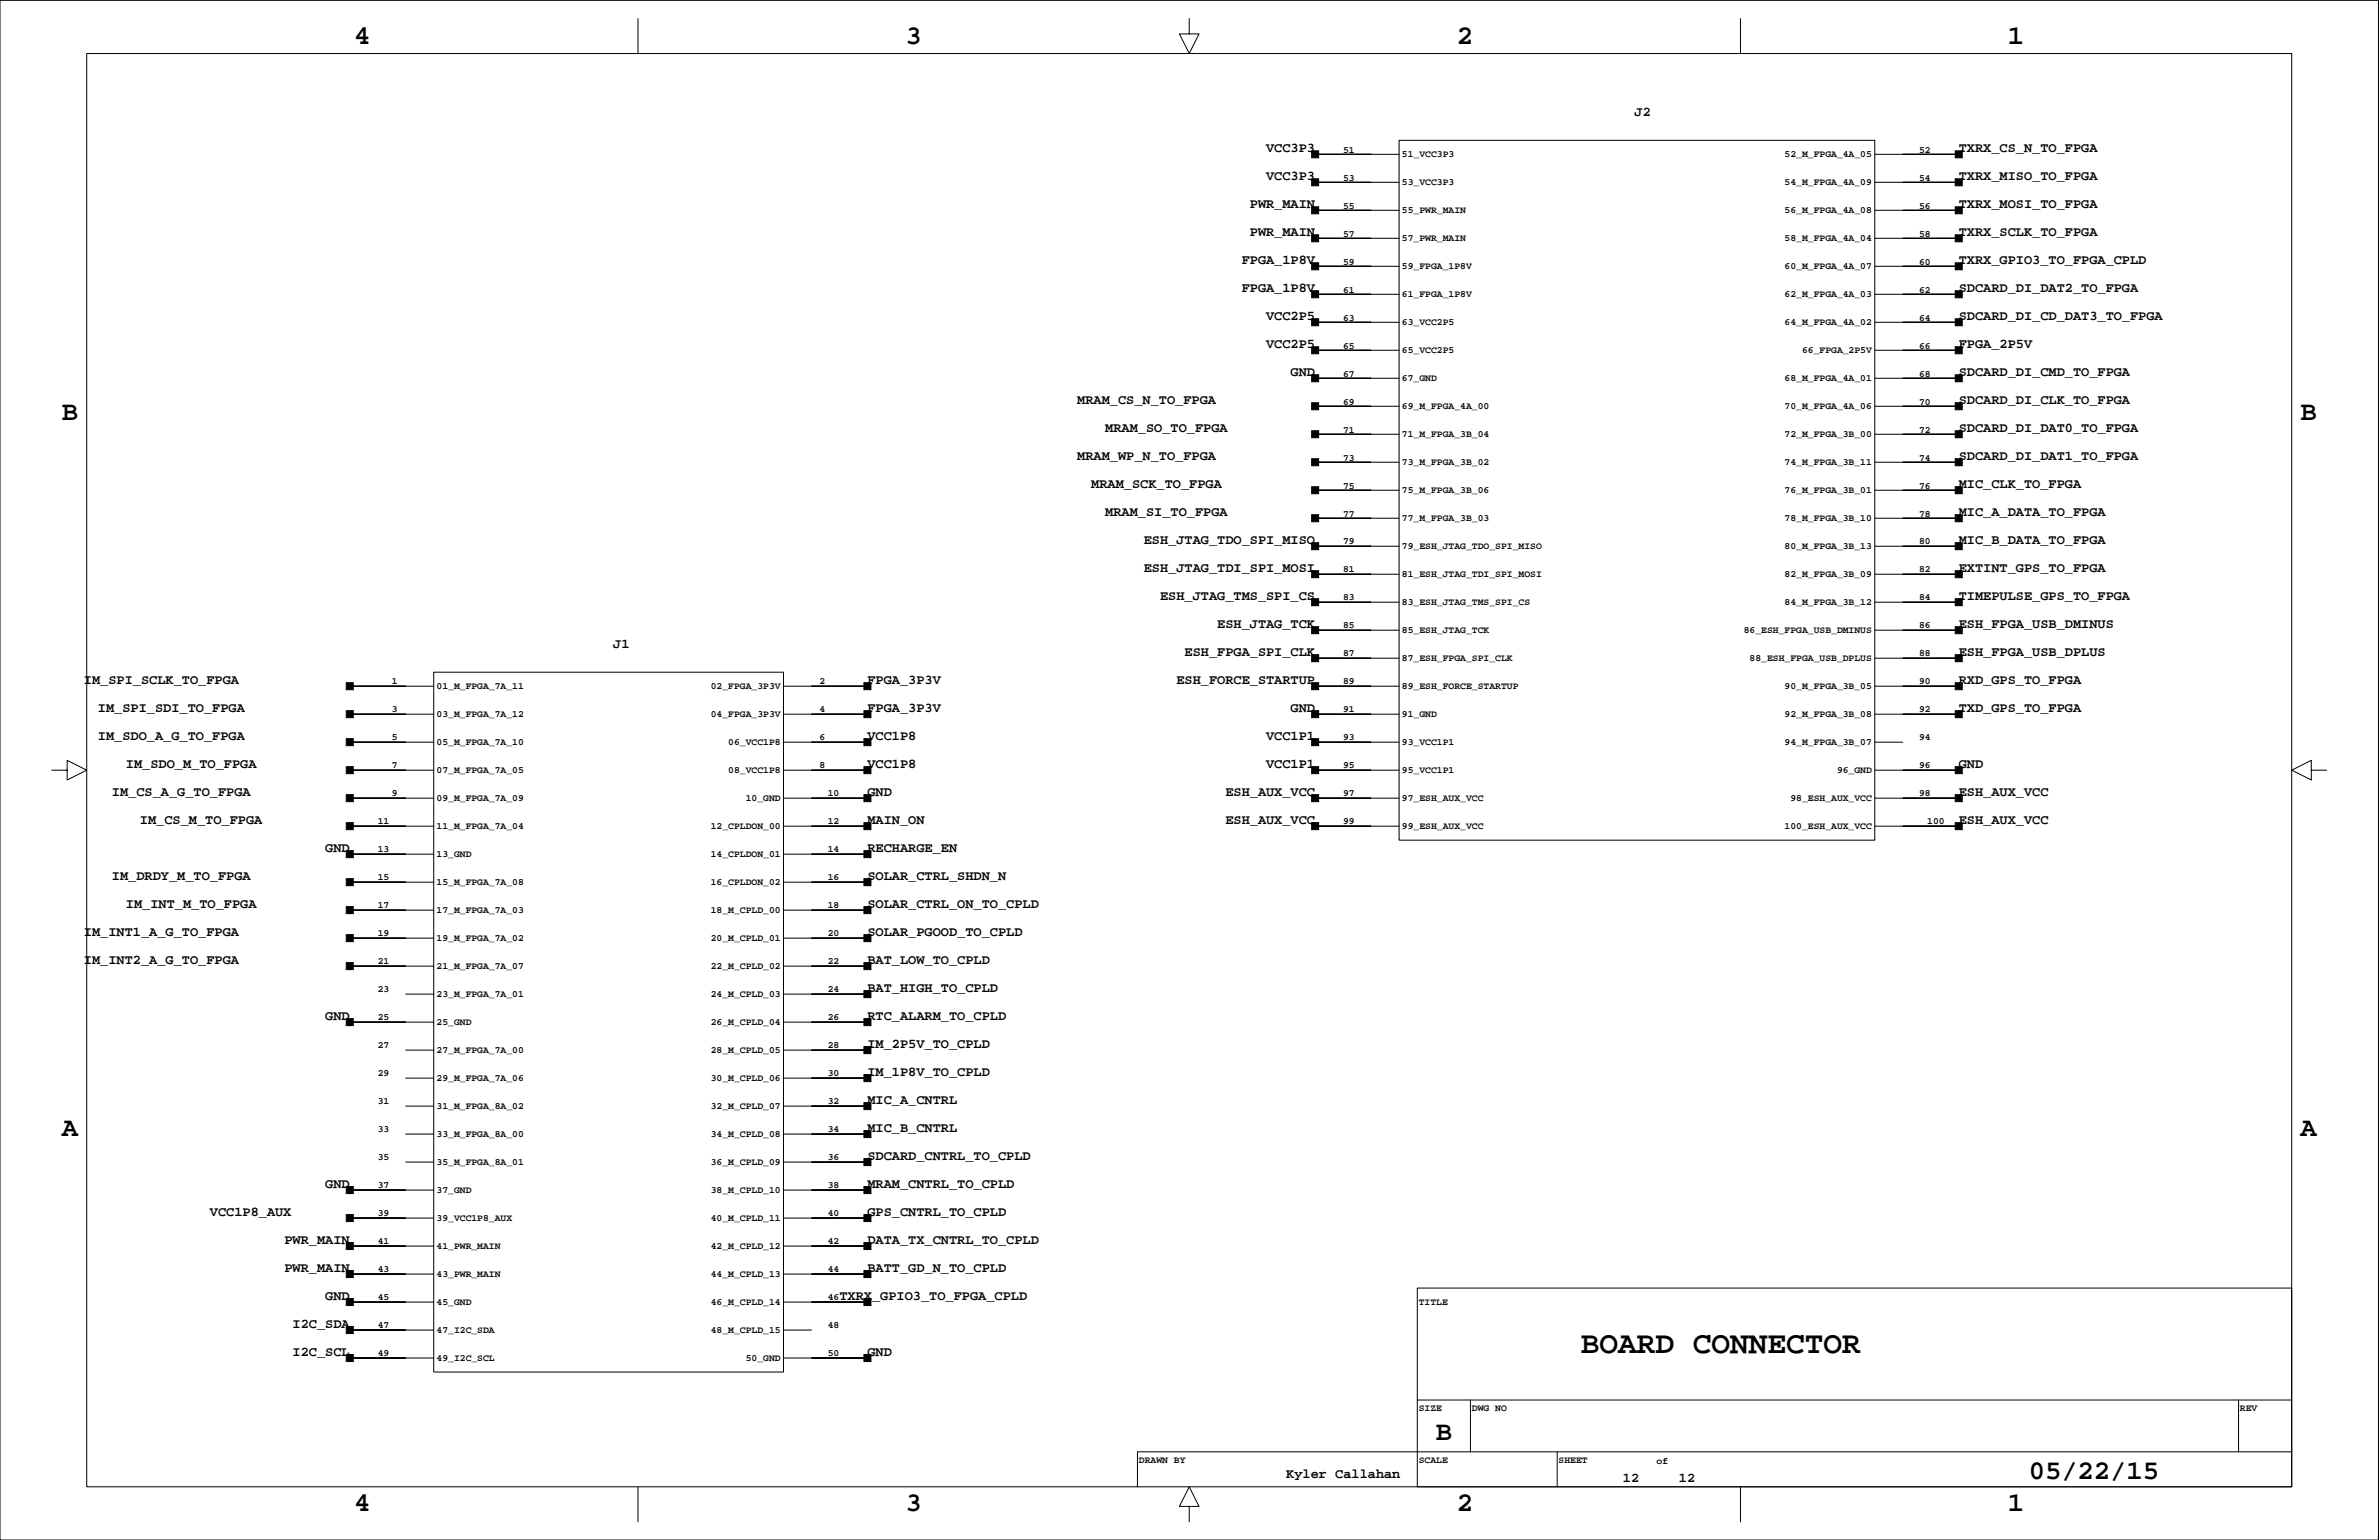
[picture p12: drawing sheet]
<svg xmlns="http://www.w3.org/2000/svg" width="432mm" height="279mm" viewBox="0 0 432 279" stroke-linecap="round" stroke-linejoin="round" font-family="sans-serif">
<defs><g id="words">
<text font-size="5.6" x="287" y="245.4">BOARD CONNECTOR</text>
<g font-size="4.9">
<text x="64.3" y="8.1">4</text>
<text x="164.3" y="8.1">3</text>
<text x="264.4" y="8.1">2</text>
<text x="364.4" y="8.1">1</text>
<text x="11.2" y="76.1">B</text>
<text x="417.5" y="76.1">B</text>
<text x="11.2" y="206.1">A</text>
<text x="417.5" y="206.1">A</text>
<text x="260.6" y="261.2">B</text>
<text x="368.2" y="268.4">05/22/15</text>
<text x="64.3" y="274.2">4</text>
<text x="164.3" y="274.2">3</text>
<text x="264.4" y="274.2">2</text>
<text x="364.4" y="274.2">1</text>
</g>
<g font-size="2.5">
<text x="296.7" y="21.1">J2</text>
<text x="229.8" y="27.6">VCC3P3</text>
<text x="355.5" y="27.6">TXRX_CS_N_TO_FPGA</text>
<text x="229.8" y="32.6">VCC3P3</text>
<text x="355.5" y="32.6">TXRX_MISO_TO_FPGA</text>
<text x="226.9" y="37.7">PWR_MAIN</text>
<text x="355.5" y="37.7">TXRX_MOSI_TO_FPGA</text>
<text x="225.4" y="47.9">FPGA_1P8V</text>
<text x="226.9" y="42.8">PWR_MAIN</text>
<text x="355.5" y="42.8">TXRX_SCLK_TO_FPGA</text>
<text x="355.5" y="47.9">TXRX_GPIO3_TO_FPGA_CPLD</text>
<text x="225.4" y="53">FPGA_1P8V</text>
<text x="355.5" y="53">SDCARD_DI_DAT2_TO_FPGA</text>
<text x="229.8" y="58">VCC2P5</text>
<text x="355.5" y="58">SDCARD_DI_CD_DAT3_TO_FPGA</text>
<text x="229.8" y="63.1">VCC2P5</text>
<text x="355.5" y="63.1">FPGA_2P5V</text>
<text x="234.3" y="68.2">GND</text>
<text x="355.5" y="68.2">SDCARD_DI_CMD_TO_FPGA</text>
<text x="195.5" y="73.3">MRAM_CS_N_TO_FPGA</text>
<text x="355.5" y="73.3">SDCARD_DI_CLK_TO_FPGA</text>
<text x="195.5" y="83.4">MRAM_WP_N_TO_FPGA</text>
<text x="200.6" y="78.3">MRAM_SO_TO_FPGA</text>
<text x="355.5" y="78.3">SDCARD_DI_DAT0_TO_FPGA</text>
<text x="355.5" y="83.4">SDCARD_DI_DAT1_TO_FPGA</text>
<text x="198.1" y="88.5">MRAM_SCK_TO_FPGA</text>
<text x="355.5" y="88.5">MIC_CLK_TO_FPGA</text>
<text x="200.6" y="93.6">MRAM_SI_TO_FPGA</text>
<text x="355.5" y="93.6">MIC_A_DATA_TO_FPGA</text>
<text x="207.6" y="98.7">ESH_JTAG_TDO_SPI_MISO</text>
<text x="355.5" y="98.7">MIC_B_DATA_TO_FPGA</text>
<text x="207.6" y="103.7">ESH_JTAG_TDI_SPI_MOSI</text>
<text x="355.5" y="103.7">EXTINT_GPS_TO_FPGA</text>
<text x="210.6" y="108.8">ESH_JTAG_TMS_SPI_CS</text>
<text x="220.9" y="113.9">ESH_JTAG_TCK</text>
<text x="355.5" y="113.9">ESH_FPGA_USB_DMINUS</text>
<text x="355.5" y="108.8">TIMEPULSE_GPS_TO_FPGA</text>
<text x="111.3" y="117.6">J1</text>
<text x="215" y="119">ESH_FPGA_SPI_CLK</text>
<text x="355.5" y="119">ESH_FPGA_USB_DPLUS</text>
<text x="15.2" y="124.1">IM_SPI_SCLK_TO_FPGA</text>
<text x="157.4" y="124.1">FPGA_3P3V</text>
<text x="213.5" y="124.1">ESH_FORCE_STARTUP</text>
<text x="355.5" y="124.1">RXD_GPS_TO_FPGA</text>
<text x="17.8" y="129.1">IM_SPI_SDI_TO_FPGA</text>
<text x="157.4" y="129.1">FPGA_3P3V</text>
<text x="234.3" y="129.1">GND</text>
<text x="355.5" y="129.1">TXD_GPS_TO_FPGA</text>
<text x="17.8" y="134.2">IM_SDO_A_G_TO_FPGA</text>
<text x="157.4" y="134.2">VCC1P8</text>
<text x="229.8" y="134.2">VCC1P1</text>
<text x="22.9" y="139.3">IM_SDO_M_TO_FPGA</text>
<text x="157.4" y="139.3">VCC1P8</text>
<text x="229.8" y="139.3">VCC1P1</text>
<text x="355.5" y="139.3">GND</text>
<text x="20.3" y="144.4">IM_CS_A_G_TO_FPGA</text>
<text x="25.4" y="149.4">IM_CS_M_TO_FPGA</text>
<text x="157.4" y="144.4">GND</text>
<text x="157.4" y="149.4">MAIN_ON</text>
<text x="222.4" y="149.4">ESH_AUX_VCC</text>
<text x="222.4" y="144.4">ESH_AUX_VCC</text>
<text x="355.5" y="149.4">ESH_AUX_VCC</text>
<text x="355.5" y="144.4">ESH_AUX_VCC</text>
<text x="59" y="154.5">GND</text>
<text x="157.4" y="154.5">RECHARGE_EN</text>
<text x="20.3" y="159.6">IM_DRDY_M_TO_FPGA</text>
<text x="157.4" y="159.6">SOLAR_CTRL_SHDN_N</text>
<text x="22.9" y="164.7">IM_INT_M_TO_FPGA</text>
<text x="157.4" y="164.7">SOLAR_CTRL_ON_TO_CPLD</text>
<text x="15.2" y="169.8">IM_INT1_A_G_TO_FPGA</text>
<text x="157.4" y="169.8">SOLAR_PGOOD_TO_CPLD</text>
<text x="15.2" y="174.8">IM_INT2_A_G_TO_FPGA</text>
<text x="157.4" y="174.8">BAT_LOW_TO_CPLD</text>
<text x="157.4" y="179.9">BAT_HIGH_TO_CPLD</text>
<text x="59" y="185">GND</text>
<text x="157.4" y="185">RTC_ALARM_TO_CPLD</text>
<text x="157.4" y="190.1">IM_2P5V_TO_CPLD</text>
<text x="157.4" y="195.2">IM_1P8V_TO_CPLD</text>
<text x="157.4" y="200.2">MIC_A_CNTRL</text>
<text x="157.4" y="205.3">MIC_B_CNTRL</text>
<text x="59" y="215.5">GND</text>
<text x="157.4" y="210.4">SDCARD_CNTRL_TO_CPLD</text>
<text x="157.4" y="215.5">MRAM_CNTRL_TO_CPLD</text>
<text x="38.1" y="220.6">VCC1P8_AUX</text>
<text x="157.4" y="220.6">GPS_CNTRL_TO_CPLD</text>
<text x="51.6" y="225.6">PWR_MAIN</text>
<text x="157.4" y="225.6">DATA_TX_CNTRL_TO_CPLD</text>
<text x="51.6" y="230.7">PWR_MAIN</text>
<text x="157.4" y="230.7">BATT_GD_N_TO_CPLD</text>
<text x="59" y="235.8">GND</text>
<text x="152.4" y="235.8">TXRX_GPIO3_TO_FPGA_CPLD</text>
<text x="53.1" y="245.9">I2C_SCL</text>
<text x="53.1" y="240.9">I2C_SDA</text>
<text x="157.4" y="245.9">GND</text>
<text x="233.5" y="268.2">Kyler Callahan</text>
<text x="294.6" y="268.8">12</text>
<text x="304.7" y="268.8">12</text>
</g>
<g font-size="1.8">
<text x="243.8" y="27.7">51</text>
<text x="254.5" y="28.5">51_VCC3P3</text>
<text x="323.9" y="28.5">52_M_FPGA_4A_05</text>
<text x="348.3" y="27.7">52</text>
<text x="243.8" y="32.8">53</text>
<text x="254.5" y="33.6">53_VCC3P3</text>
<text x="323.9" y="33.6">54_M_FPGA_4A_09</text>
<text x="348.3" y="32.8">54</text>
<text x="243.8" y="37.8">55</text>
<text x="254.5" y="38.7">55_PWR_MAIN</text>
<text x="323.9" y="38.7">56_M_FPGA_4A_08</text>
<text x="348.3" y="37.8">56</text>
<text x="243.8" y="48">59</text>
<text x="243.8" y="42.9">57</text>
<text x="254.5" y="43.7">57_PWR_MAIN</text>
<text x="323.9" y="43.7">58_M_FPGA_4A_04</text>
<text x="348.3" y="48">60</text>
<text x="348.3" y="42.9">58</text>
<text x="243.8" y="53.1">61</text>
<text x="254.5" y="48.8">59_FPGA_1P8V</text>
<text x="254.5" y="53.9">61_FPGA_1P8V</text>
<text x="323.9" y="48.8">60_M_FPGA_4A_07</text>
<text x="323.9" y="53.9">62_M_FPGA_4A_03</text>
<text x="348.3" y="53.1">62</text>
<text x="243.8" y="58.2">63</text>
<text x="254.5" y="59">63_VCC2P5</text>
<text x="323.9" y="59">64_M_FPGA_4A_02</text>
<text x="348.3" y="58.2">64</text>
<text x="243.8" y="63.2">65</text>
<text x="254.5" y="64">65_VCC2P5</text>
<text x="327.1" y="64">66_FPGA_2P5V</text>
<text x="348.3" y="63.2">66</text>
<text x="243.8" y="68.3">67</text>
<text x="254.5" y="69.1">67_GND</text>
<text x="323.9" y="69.1">68_M_FPGA_4A_01</text>
<text x="348.3" y="68.3">68</text>
<text x="243.8" y="73.4">69</text>
<text x="254.5" y="74.2">69_M_FPGA_4A_00</text>
<text x="323.9" y="74.2">70_M_FPGA_4A_06</text>
<text x="348.3" y="73.4">70</text>
<text x="243.8" y="83.6">73</text>
<text x="243.8" y="78.5">71</text>
<text x="254.5" y="79.3">71_M_FPGA_3B_04</text>
<text x="323.9" y="79.3">72_M_FPGA_3B_00</text>
<text x="348.3" y="83.6">74</text>
<text x="348.3" y="78.5">72</text>
<text x="243.8" y="88.6">75</text>
<text x="254.5" y="84.4">73_M_FPGA_3B_02</text>
<text x="254.5" y="89.4">75_M_FPGA_3B_06</text>
<text x="323.9" y="84.4">74_M_FPGA_3B_11</text>
<text x="323.9" y="89.4">76_M_FPGA_3B_01</text>
<text x="348.3" y="88.6">76</text>
<text x="243.8" y="93.7">77</text>
<text x="254.5" y="94.5">77_M_FPGA_3B_03</text>
<text x="323.9" y="94.5">78_M_FPGA_3B_10</text>
<text x="348.3" y="93.7">78</text>
<text x="243.8" y="98.8">79</text>
<text x="254.5" y="99.6">79_ESH_JTAG_TDO_SPI_MISO</text>
<text x="323.9" y="99.6">80_M_FPGA_3B_13</text>
<text x="348.3" y="98.8">80</text>
<text x="243.8" y="103.9">81</text>
<text x="254.5" y="104.7">81_ESH_JTAG_TDI_SPI_MOSI</text>
<text x="323.9" y="104.7">82_M_FPGA_3B_09</text>
<text x="348.3" y="103.9">82</text>
<text x="243.8" y="108.9">83</text>
<text x="254.5" y="109.8">83_ESH_JTAG_TMS_SPI_CS</text>
<text x="323.9" y="109.8">84_M_FPGA_3B_12</text>
<text x="348.3" y="108.9">84</text>
<text x="243.8" y="119.1">87</text>
<text x="243.8" y="114">85</text>
<text x="254.5" y="114.8">85_ESH_JTAG_TCK</text>
<text x="254.5" y="119.9">87_ESH_FPGA_SPI_CLK</text>
<text x="316.5" y="114.8">86_ESH_FPGA_USB_DMINUS</text>
<text x="317.5" y="119.9">88_ESH_FPGA_USB_DPLUS</text>
<text x="348.3" y="119.1">88</text>
<text x="348.3" y="114">86</text>
<text x="71.1" y="124.2">1</text>
<text x="79.2" y="125">01_M_FPGA_7A_11</text>
<text x="129" y="125">02_FPGA_3P3V</text>
<text x="148.8" y="124.2">2</text>
<text x="243.8" y="124.2">89</text>
<text x="254.5" y="125">89_ESH_FORCE_STARTUP</text>
<text x="323.9" y="125">90_M_FPGA_3B_05</text>
<text x="348.3" y="124.2">90</text>
<text x="71.1" y="129.3">3</text>
<text x="79.2" y="130.1">03_M_FPGA_7A_12</text>
<text x="129" y="130.1">04_FPGA_3P3V</text>
<text x="148.8" y="129.3">4</text>
<text x="243.8" y="129.3">91</text>
<text x="254.5" y="130.1">91_GND</text>
<text x="323.9" y="130.1">92_M_FPGA_3B_08</text>
<text x="348.3" y="129.3">92</text>
<text x="71.1" y="134.3">5</text>
<text x="79.2" y="135.1">05_M_FPGA_7A_10</text>
<text x="132.2" y="135.1">06_VCC1P8</text>
<text x="148.8" y="134.3">6</text>
<text x="243.8" y="134.3">93</text>
<text x="254.5" y="135.1">93_VCC1P1</text>
<text x="323.9" y="135.1">94_M_FPGA_3B_07</text>
<text x="348.3" y="134.3">94</text>
<text x="71.1" y="139.4">7</text>
<text x="79.2" y="140.2">07_M_FPGA_7A_05</text>
<text x="132.2" y="140.2">08_VCC1P8</text>
<text x="148.8" y="139.4">8</text>
<text x="243.8" y="139.4">95</text>
<text x="254.5" y="140.2">95_VCC1P1</text>
<text x="333.4" y="140.2">96_GND</text>
<text x="348.3" y="139.4">96</text>
<text x="68.6" y="149.6">11</text>
<text x="71.1" y="144.5">9</text>
<text x="79.2" y="145.3">09_M_FPGA_7A_09</text>
<text x="135.3" y="145.3">10_GND</text>
<text x="150.2" y="149.6">12</text>
<text x="150.2" y="144.5">10</text>
<text x="243.8" y="149.6">99</text>
<text x="243.8" y="144.5">97</text>
<text x="254.5" y="145.3">97_ESH_AUX_VCC</text>
<text x="325" y="145.3">98_ESH_AUX_VCC</text>
<text x="348.3" y="144.5">98</text>
<text x="349.8" y="149.6">100</text>
<text x="68.6" y="154.7">13</text>
<text x="79.2" y="150.4">11_M_FPGA_7A_04</text>
<text x="79.2" y="155.5">13_GND</text>
<text x="129" y="150.4">12_CPLDON_00</text>
<text x="129" y="155.5">14_CPLDON_01</text>
<text x="150.2" y="154.7">14</text>
<text x="254.5" y="150.4">99_ESH_AUX_VCC</text>
<text x="323.9" y="150.4">100_ESH_AUX_VCC</text>
<text x="68.6" y="159.7">15</text>
<text x="79.2" y="160.5">15_M_FPGA_7A_08</text>
<text x="129" y="160.5">16_CPLDON_02</text>
<text x="150.2" y="159.7">16</text>
<text x="68.6" y="164.8">17</text>
<text x="79.2" y="165.6">17_M_FPGA_7A_03</text>
<text x="129" y="165.6">18_M_CPLD_00</text>
<text x="150.2" y="164.8">18</text>
<text x="68.6" y="169.9">19</text>
<text x="79.2" y="170.7">19_M_FPGA_7A_02</text>
<text x="129" y="170.7">20_M_CPLD_01</text>
<text x="150.2" y="169.9">20</text>
<text x="68.6" y="175">21</text>
<text x="79.2" y="175.8">21_M_FPGA_7A_07</text>
<text x="129" y="175.8">22_M_CPLD_02</text>
<text x="150.2" y="175">22</text>
<text x="68.6" y="185.1">25</text>
<text x="68.6" y="180">23</text>
<text x="79.2" y="180.9">23_M_FPGA_7A_01</text>
<text x="79.2" y="185.9">25_GND</text>
<text x="129" y="180.9">24_M_CPLD_03</text>
<text x="129" y="185.9">26_M_CPLD_04</text>
<text x="150.2" y="185.1">26</text>
<text x="150.2" y="180">24</text>
<text x="68.6" y="190.2">27</text>
<text x="79.2" y="191">27_M_FPGA_7A_00</text>
<text x="129" y="191">28_M_CPLD_05</text>
<text x="150.2" y="190.2">28</text>
<text x="68.6" y="195.3">29</text>
<text x="79.2" y="196.1">29_M_FPGA_7A_06</text>
<text x="129" y="196.1">30_M_CPLD_06</text>
<text x="150.2" y="195.3">30</text>
<text x="68.6" y="200.4">31</text>
<text x="79.2" y="201.2">31_M_FPGA_8A_02</text>
<text x="129" y="201.2">32_M_CPLD_07</text>
<text x="150.2" y="200.4">32</text>
<text x="68.6" y="205.4">33</text>
<text x="79.2" y="206.3">33_M_FPGA_8A_00</text>
<text x="129" y="206.3">34_M_CPLD_08</text>
<text x="150.2" y="205.4">34</text>
<text x="68.6" y="215.6">37</text>
<text x="68.6" y="210.5">35</text>
<text x="79.2" y="211.3">35_M_FPGA_8A_01</text>
<text x="129" y="211.3">36_M_CPLD_09</text>
<text x="150.2" y="215.6">38</text>
<text x="150.2" y="210.5">36</text>
<text x="68.6" y="220.7">39</text>
<text x="79.2" y="216.4">37_GND</text>
<text x="79.2" y="221.5">39_VCC1P8_AUX</text>
<text x="129" y="216.4">38_M_CPLD_10</text>
<text x="129" y="221.5">40_M_CPLD_11</text>
<text x="150.2" y="220.7">40</text>
<text x="68.6" y="225.8">41</text>
<text x="79.2" y="226.6">41_PWR_MAIN</text>
<text x="129" y="226.6">42_M_CPLD_12</text>
<text x="150.2" y="225.8">42</text>
<text x="68.6" y="230.8">43</text>
<text x="79.2" y="231.6">43_PWR_MAIN</text>
<text x="129" y="231.6">44_M_CPLD_13</text>
<text x="150.2" y="230.8">44</text>
<text x="68.6" y="235.9">45</text>
<text x="79.2" y="236.7">45_GND</text>
<text x="129" y="236.7">46_M_CPLD_14</text>
<text x="150.2" y="235.9">46</text>
<text x="257.5" y="236.7">TITLE</text>
<text x="68.6" y="241">47</text>
<text x="79.2" y="241.8">47_I2C_SDA</text>
<text x="129" y="241.8">48_M_CPLD_15</text>
<text x="150.2" y="241">48</text>
<text x="68.6" y="246.1">49</text>
<text x="79.2" y="246.9">49_I2C_SCL</text>
<text x="135.3" y="246.9">50_GND</text>
<text x="150.2" y="246.1">50</text>
<text x="257.5" y="256">SIZE</text>
<text x="267.1" y="256">DWG NO</text>
<text x="406.6" y="256">REV</text>
<text x="206.7" y="265.4">DRAWN BY</text>
<text x="257.5" y="265.4">SCALE</text>
<text x="282.9" y="265.4">SHEET</text>
<text x="300.7" y="265.6">of</text>
</g>
</g></defs>
<g fill="none" stroke="#000" stroke-width=".18">
<path d="M0 .1h431.7v279.3h-431.7zM15.7 9.7h400.3v260.1h-400.3zM115.8 3.4v6.3M215.9 3.4v2.8h1.7l-1.7 3.5-1.8-3.5h1.8M315.9 3.4v6.3M238.7 28h15.2M238.7 33.1h15.2M238.7 38.2h15.2M253.9 25.5h86.4v126.9h-86.4zM340.3 28h15.2M340.3 33.1h15.2M340.3 38.2h15.2"/>
<path d="M238.7 43.2h15.2M238.7 48.3h15.2M238.7 53.4h15.2M238.7 58.5h15.2M340.3 43.2h15.2M340.3 48.3h15.2M340.3 53.4h15.2M340.3 58.5h15.2M238.7 63.5h15.2M238.7 68.6h15.2M238.7 73.7h15.2M238.7 78.8h15.2"/>
<path d="M340.3 63.5h15.2M340.3 68.6h15.2M340.3 73.7h15.2M340.3 78.8h15.2M238.7 83.9h15.2M238.7 88.9h15.2M238.7 94h15.2M238.7 99.1h15.2M340.3 83.9h15.2M340.3 88.9h15.2M340.3 94h15.2M340.3 99.1h15.2"/>
<path d="M238.7 104.2h15.2M238.7 109.3h15.2M238.7 114.3h15.2M238.7 119.4h15.2M340.3 104.2h15.2M340.3 109.3h15.2M340.3 114.3h15.2M340.3 119.4h15.2M9.4 139.7h2.8v-1.7l3.5 1.7-3.5 1.8v-1.8M63.5 124.5h15.2M63.5 129.6h15.2M63.5 134.7h15.2"/>
<path d="M63.5 139.7h15.2M78.7 122h63.5v126.9h-63.5zM142.2 124.5h15.2M142.2 129.6h15.2M142.2 134.7h15.2M142.2 139.7h15.2M238.7 124.5h15.2M238.7 129.6h15.2M238.7 134.7h15.2M238.7 139.7h15.2M340.3 124.5h15.2M340.3 129.6h15.2"/>
<path d="M340.3 134.7h5.1M340.3 139.7h15.2M419.5 139.7v-1.7l-3.5 1.7 3.5 1.8v-1.8h2.8M63.5 144.8h15.2M63.5 149.9h15.2M63.5 155h15.2M142.2 144.8h15.2M142.2 149.9h15.2M142.2 155h15.2M238.7 144.8h15.2M238.7 149.9h15.2M340.3 144.8h15.2"/>
<path d="M340.3 149.9h15.2M63.5 160h15.2M63.5 165.1h15.2M63.5 170.2h15.2M63.5 175.3h15.2M142.2 160h15.2M142.2 165.1h15.2M142.2 170.2h15.2M142.2 175.3h15.2M63.5 185.4h15.2M73.6 180.4h5.1M73.6 190.5h5.1"/>
<path d="M73.6 195.6h5.1M142.2 180.4h15.2M142.2 185.4h15.2M142.2 190.5h15.2M142.2 195.6h15.2M63.5 215.9h15.2M73.6 200.7h5.1M73.6 205.8h5.1M73.6 210.8h5.1M142.2 200.7h15.2M142.2 205.8h15.2M142.2 210.8h15.2"/>
<path d="M142.2 215.9h15.2M63.5 221h15.2M63.5 226.1h15.2M63.5 231.2h15.2M63.5 236.2h15.2M142.2 221h15.2M142.2 226.1h15.2M142.2 231.2h15.2M142.2 236.2h15.2M257.2 233.7h158.8v36.1h-158.8zM63.5 241.3h15.2M63.5 246.4h15.2"/>
<path d="M142.2 241.3h5.1M142.2 246.4h15.2M257.2 254h158.8M266.9 254v9.4M406.3 254v9.4M115.8 269.8v6.3M215.9 273.3h1.7l-1.7-3.5-1.8 3.5h1.8v2.8M282.6 263.4v6.4M315.9 269.8v6.3M416 263.4h-209.5v6.4"/>
</g>
<g fill="#000" stroke="#000" stroke-width=".18">
<path d="M238.1 37.5h1.2v1.3h-1.2z" fill-rule="evenodd"/>
<path d="M238.1 32.4h1.2v1.3h-1.2z" fill-rule="evenodd"/>
<path d="M238.1 27.4h1.2v1.2h-1.2z" fill-rule="evenodd"/>
<path d="M238.7 38.2h10.2z" fill-rule="evenodd"/>
<path d="M238.7 33.1h10.2z" fill-rule="evenodd"/>
<path d="M238.7 28h10.2z" fill-rule="evenodd"/>
<path d="M354.9 27.4h1.3v1.2h-1.3z" fill-rule="evenodd"/>
<path d="M354.9 32.4h1.3v1.3h-1.3z" fill-rule="evenodd"/>
<path d="M354.9 37.5h1.3v1.3h-1.3z" fill-rule="evenodd"/>
<path d="M345.4 28h10.1z" fill-rule="evenodd"/>
<path d="M345.4 33.1h10.1z" fill-rule="evenodd"/>
<path d="M345.4 38.2h10.1z" fill-rule="evenodd"/>
<path d="M238.1 57.8h1.2v1.3h-1.2z" fill-rule="evenodd"/>
<path d="M238.1 52.8h1.2v1.2h-1.2z" fill-rule="evenodd"/>
<path d="M238.1 47.7h1.2v1.2h-1.2z" fill-rule="evenodd"/>
<path d="M238.1 42.6h1.2v1.3h-1.2z" fill-rule="evenodd"/>
<path d="M238.7 58.5h10.2z" fill-rule="evenodd"/>
<path d="M238.7 53.4h10.2z" fill-rule="evenodd"/>
<path d="M238.7 48.3h10.2z" fill-rule="evenodd"/>
<path d="M238.7 43.2h10.2z" fill-rule="evenodd"/>
<path d="M354.9 42.6h1.3v1.3h-1.3z" fill-rule="evenodd"/>
<path d="M354.9 47.7h1.3v1.2h-1.3z" fill-rule="evenodd"/>
<path d="M354.9 52.8h1.3v1.2h-1.3z" fill-rule="evenodd"/>
<path d="M354.9 57.8h1.3v1.3h-1.3z" fill-rule="evenodd"/>
<path d="M345.4 43.2h10.1z" fill-rule="evenodd"/>
<path d="M345.4 48.3h10.1z" fill-rule="evenodd"/>
<path d="M345.4 53.4h10.1z" fill-rule="evenodd"/>
<path d="M345.4 58.5h10.1z" fill-rule="evenodd"/>
<path d="M238.1 68h1.2v1.3h-1.2z" fill-rule="evenodd"/>
<path d="M238.1 62.9h1.2v1.3h-1.2z" fill-rule="evenodd"/>
<path d="M238.1 73.1h1.2v1.2h-1.2z" fill-rule="evenodd"/>
<path d="M238.1 78.2h1.2v1.2h-1.2z" fill-rule="evenodd"/>
<path d="M238.7 68.6h10.2z" fill-rule="evenodd"/>
<path d="M238.7 63.5h10.2z" fill-rule="evenodd"/>
<path d="M238.7 73.7h10.2z" fill-rule="evenodd"/>
<path d="M238.7 78.8h10.2z" fill-rule="evenodd"/>
<path d="M354.9 62.9h1.3v1.3h-1.3z" fill-rule="evenodd"/>
<path d="M354.9 68h1.3v1.3h-1.3z" fill-rule="evenodd"/>
<path d="M354.9 73.1h1.3v1.2h-1.3z" fill-rule="evenodd"/>
<path d="M354.9 78.2h1.3v1.2h-1.3z" fill-rule="evenodd"/>
<path d="M345.4 63.5h10.1z" fill-rule="evenodd"/>
<path d="M345.4 68.6h10.1z" fill-rule="evenodd"/>
<path d="M345.4 73.7h10.1z" fill-rule="evenodd"/>
<path d="M345.4 78.8h10.1z" fill-rule="evenodd"/>
<path d="M238.1 98.5h1.2v1.2h-1.2z" fill-rule="evenodd"/>
<path d="M238.1 83.2h1.2v1.3h-1.2z" fill-rule="evenodd"/>
<path d="M238.1 88.3h1.2v1.3h-1.2z" fill-rule="evenodd"/>
<path d="M238.1 93.4h1.2v1.3h-1.2z" fill-rule="evenodd"/>
<path d="M238.7 99.1h10.2z" fill-rule="evenodd"/>
<path d="M238.7 83.9h10.2z" fill-rule="evenodd"/>
<path d="M238.7 88.9h10.2z" fill-rule="evenodd"/>
<path d="M238.7 94h10.2z" fill-rule="evenodd"/>
<path d="M354.9 83.2h1.3v1.3h-1.3z" fill-rule="evenodd"/>
<path d="M354.9 88.3h1.3v1.3h-1.3z" fill-rule="evenodd"/>
<path d="M354.9 93.4h1.3v1.3h-1.3z" fill-rule="evenodd"/>
<path d="M354.9 98.5h1.3v1.2h-1.3z" fill-rule="evenodd"/>
<path d="M345.4 83.9h10.1z" fill-rule="evenodd"/>
<path d="M345.4 88.9h10.1z" fill-rule="evenodd"/>
<path d="M345.4 94h10.1z" fill-rule="evenodd"/>
<path d="M345.4 99.1h10.1z" fill-rule="evenodd"/>
<path d="M238.1 113.7h1.2v1.3h-1.2z" fill-rule="evenodd"/>
<path d="M238.1 108.6h1.2v1.3h-1.2z" fill-rule="evenodd"/>
<path d="M238.1 103.5h1.2v1.3h-1.2z" fill-rule="evenodd"/>
<path d="M238.7 119.4h10.2z" fill-rule="evenodd"/>
<path d="M238.7 114.3h10.2z" fill-rule="evenodd"/>
<path d="M238.7 109.3h10.2z" fill-rule="evenodd"/>
<path d="M238.7 104.2h10.2z" fill-rule="evenodd"/>
<path d="M354.9 113.7h1.3v1.3h-1.3z" fill-rule="evenodd"/>
<path d="M354.9 103.5h1.3v1.3h-1.3z" fill-rule="evenodd"/>
<path d="M354.9 108.6h1.3v1.3h-1.3z" fill-rule="evenodd"/>
<path d="M345.4 119.4h10.1z" fill-rule="evenodd"/>
<path d="M345.4 114.3h10.1z" fill-rule="evenodd"/>
<path d="M345.4 104.2h10.1z" fill-rule="evenodd"/>
<path d="M345.4 109.3h10.1z" fill-rule="evenodd"/>
<path d="M62.9 123.9h1.2v1.2h-1.2z" fill-rule="evenodd"/>
<path d="M62.9 128.9h1.2v1.3h-1.2z" fill-rule="evenodd"/>
<path d="M62.9 134h1.2v1.3h-1.2z" fill-rule="evenodd"/>
<path d="M63.5 124.5h10.1z" fill-rule="evenodd"/>
<path d="M63.5 129.6h10.1z" fill-rule="evenodd"/>
<path d="M63.5 134.7h10.1z" fill-rule="evenodd"/>
<path d="M63.5 139.7h10.1z" fill-rule="evenodd"/>
<path d="M156.8 134h1.3v1.3h-1.3z" fill-rule="evenodd"/>
<path d="M156.8 128.9h1.3v1.3h-1.3z" fill-rule="evenodd"/>
<path d="M156.8 123.9h1.3v1.2h-1.3z" fill-rule="evenodd"/>
<path d="M147.3 139.7h10.1z" fill-rule="evenodd"/>
<path d="M147.3 134.7h10.1z" fill-rule="evenodd"/>
<path d="M147.3 129.6h10.1z" fill-rule="evenodd"/>
<path d="M147.3 124.5h10.1z" fill-rule="evenodd"/>
<path d="M238.1 134h1.2v1.3h-1.2z" fill-rule="evenodd"/>
<path d="M238.1 128.9h1.2v1.3h-1.2z" fill-rule="evenodd"/>
<path d="M238.1 123.9h1.2v1.2h-1.2z" fill-rule="evenodd"/>
<path d="M238.1 118.8h1.2v1.3h-1.2z" fill-rule="evenodd"/>
<path d="M238.7 139.7h10.2z" fill-rule="evenodd"/>
<path d="M238.7 134.7h10.2z" fill-rule="evenodd"/>
<path d="M238.7 129.6h10.2z" fill-rule="evenodd"/>
<path d="M238.7 124.5h10.2z" fill-rule="evenodd"/>
<path d="M354.9 118.8h1.3v1.3h-1.3z" fill-rule="evenodd"/>
<path d="M354.9 123.9h1.3v1.2h-1.3z" fill-rule="evenodd"/>
<path d="M354.9 128.9h1.3v1.3h-1.3z" fill-rule="evenodd"/>
<path d="M345.4 139.7h10.1z" fill-rule="evenodd"/>
<path d="M345.4 124.5h10.1z" fill-rule="evenodd"/>
<path d="M345.4 129.6h10.1z" fill-rule="evenodd"/>
<path d="M62.9 154.3h1.2v1.3h-1.2z" fill-rule="evenodd"/>
<path d="M62.9 139.1h1.2v1.3h-1.2z" fill-rule="evenodd"/>
<path d="M62.9 144.2h1.2v1.2h-1.2z" fill-rule="evenodd"/>
<path d="M62.9 149.3h1.2v1.2h-1.2z" fill-rule="evenodd"/>
<path d="M63.5 155h10.1z" fill-rule="evenodd"/>
<path d="M63.5 144.8h10.1z" fill-rule="evenodd"/>
<path d="M63.5 149.9h10.1z" fill-rule="evenodd"/>
<path d="M156.8 144.2h1.3v1.2h-1.3z" fill-rule="evenodd"/>
<path d="M156.8 139.1h1.3v1.3h-1.3z" fill-rule="evenodd"/>
<path d="M156.8 149.3h1.3v1.2h-1.3z" fill-rule="evenodd"/>
<path d="M156.8 154.3h1.3v1.3h-1.3z" fill-rule="evenodd"/>
<path d="M147.3 144.8h10.1z" fill-rule="evenodd"/>
<path d="M147.3 149.9h10.1z" fill-rule="evenodd"/>
<path d="M147.3 155h10.1z" fill-rule="evenodd"/>
<path d="M238.1 149.3h1.2v1.2h-1.2z" fill-rule="evenodd"/>
<path d="M238.1 144.2h1.2v1.2h-1.2z" fill-rule="evenodd"/>
<path d="M238.1 139.1h1.2v1.3h-1.2z" fill-rule="evenodd"/>
<path d="M238.7 149.9h10.2z" fill-rule="evenodd"/>
<path d="M238.7 144.8h10.2z" fill-rule="evenodd"/>
<path d="M354.9 149.3h1.3v1.2h-1.3z" fill-rule="evenodd"/>
<path d="M354.9 144.2h1.3v1.2h-1.3z" fill-rule="evenodd"/>
<path d="M354.9 139.1h1.3v1.3h-1.3z" fill-rule="evenodd"/>
<path d="M345.4 149.9h10.1z" fill-rule="evenodd"/>
<path d="M345.4 144.8h10.1z" fill-rule="evenodd"/>
<path d="M62.9 159.4h1.2v1.3h-1.2z" fill-rule="evenodd"/>
<path d="M62.9 164.5h1.2v1.3h-1.2z" fill-rule="evenodd"/>
<path d="M62.9 169.6h1.2v1.2h-1.2z" fill-rule="evenodd"/>
<path d="M62.9 174.6h1.2v1.3h-1.2z" fill-rule="evenodd"/>
<path d="M63.5 160h10.1z" fill-rule="evenodd"/>
<path d="M63.5 165.1h10.1z" fill-rule="evenodd"/>
<path d="M63.5 170.2h10.1z" fill-rule="evenodd"/>
<path d="M63.5 175.3h10.1z" fill-rule="evenodd"/>
<path d="M156.8 159.4h1.3v1.3h-1.3z" fill-rule="evenodd"/>
<path d="M156.8 164.5h1.3v1.3h-1.3z" fill-rule="evenodd"/>
<path d="M156.8 169.6h1.3v1.2h-1.3z" fill-rule="evenodd"/>
<path d="M156.8 174.6h1.3v1.3h-1.3z" fill-rule="evenodd"/>
<path d="M147.3 160h10.1z" fill-rule="evenodd"/>
<path d="M147.3 165.1h10.1z" fill-rule="evenodd"/>
<path d="M147.3 170.2h10.1z" fill-rule="evenodd"/>
<path d="M147.3 175.3h10.1z" fill-rule="evenodd"/>
<path d="M62.9 184.8h1.2v1.3h-1.2z" fill-rule="evenodd"/>
<path d="M63.5 185.4h10.1z" fill-rule="evenodd"/>
<path d="M156.8 179.7h1.3v1.3h-1.3z" fill-rule="evenodd"/>
<path d="M156.8 184.8h1.3v1.3h-1.3z" fill-rule="evenodd"/>
<path d="M156.8 189.9h1.3v1.3h-1.3z" fill-rule="evenodd"/>
<path d="M156.8 195h1.3v1.2h-1.3z" fill-rule="evenodd"/>
<path d="M147.3 180.4h10.1z" fill-rule="evenodd"/>
<path d="M147.3 185.4h10.1z" fill-rule="evenodd"/>
<path d="M147.3 190.5h10.1z" fill-rule="evenodd"/>
<path d="M147.3 195.6h10.1z" fill-rule="evenodd"/>
<path d="M62.9 215.3h1.2v1.2h-1.2z" fill-rule="evenodd"/>
<path d="M63.5 215.9h10.1z" fill-rule="evenodd"/>
<path d="M156.8 200h1.3v1.3h-1.3z" fill-rule="evenodd"/>
<path d="M156.8 205.1h1.3v1.3h-1.3z" fill-rule="evenodd"/>
<path d="M156.8 210.2h1.3v1.3h-1.3z" fill-rule="evenodd"/>
<path d="M156.8 215.3h1.3v1.2h-1.3z" fill-rule="evenodd"/>
<path d="M147.3 200.7h10.1z" fill-rule="evenodd"/>
<path d="M147.3 205.8h10.1z" fill-rule="evenodd"/>
<path d="M147.3 210.8h10.1z" fill-rule="evenodd"/>
<path d="M147.3 215.9h10.1z" fill-rule="evenodd"/>
<path d="M62.9 235.6h1.2v1.3h-1.2z" fill-rule="evenodd"/>
<path d="M62.9 230.5h1.2v1.3h-1.2z" fill-rule="evenodd"/>
<path d="M62.9 225.4h1.2v1.3h-1.2z" fill-rule="evenodd"/>
<path d="M62.9 220.4h1.2v1.2h-1.2z" fill-rule="evenodd"/>
<path d="M63.5 236.2h10.1z" fill-rule="evenodd"/>
<path d="M63.5 231.2h10.1z" fill-rule="evenodd"/>
<path d="M63.5 226.1h10.1z" fill-rule="evenodd"/>
<path d="M63.5 221h10.1z" fill-rule="evenodd"/>
<path d="M156.8 220.4h1.3v1.2h-1.3z" fill-rule="evenodd"/>
<path d="M156.8 225.4h1.3v1.3h-1.3z" fill-rule="evenodd"/>
<path d="M156.8 230.5h1.3v1.3h-1.3z" fill-rule="evenodd"/>
<path d="M156.8 235.6h1.3v1.3h-1.3z" fill-rule="evenodd"/>
<path d="M147.3 221h10.1z" fill-rule="evenodd"/>
<path d="M147.3 226.1h10.1z" fill-rule="evenodd"/>
<path d="M147.3 231.2h10.1z" fill-rule="evenodd"/>
<path d="M147.3 236.2h10.1z" fill-rule="evenodd"/>
<path d="M62.9 245.8h1.2v1.2h-1.2z" fill-rule="evenodd"/>
<path d="M62.9 240.7h1.2v1.2h-1.2z" fill-rule="evenodd"/>
<path d="M63.5 246.4h10.1z" fill-rule="evenodd"/>
<path d="M63.5 241.3h10.1z" fill-rule="evenodd"/>
<path d="M156.8 245.8h1.3v1.2h-1.3z" fill-rule="evenodd"/>
<path d="M147.3 246.4h10.1z" fill-rule="evenodd"/>
</g>
<use href="#words"/>
</svg>
